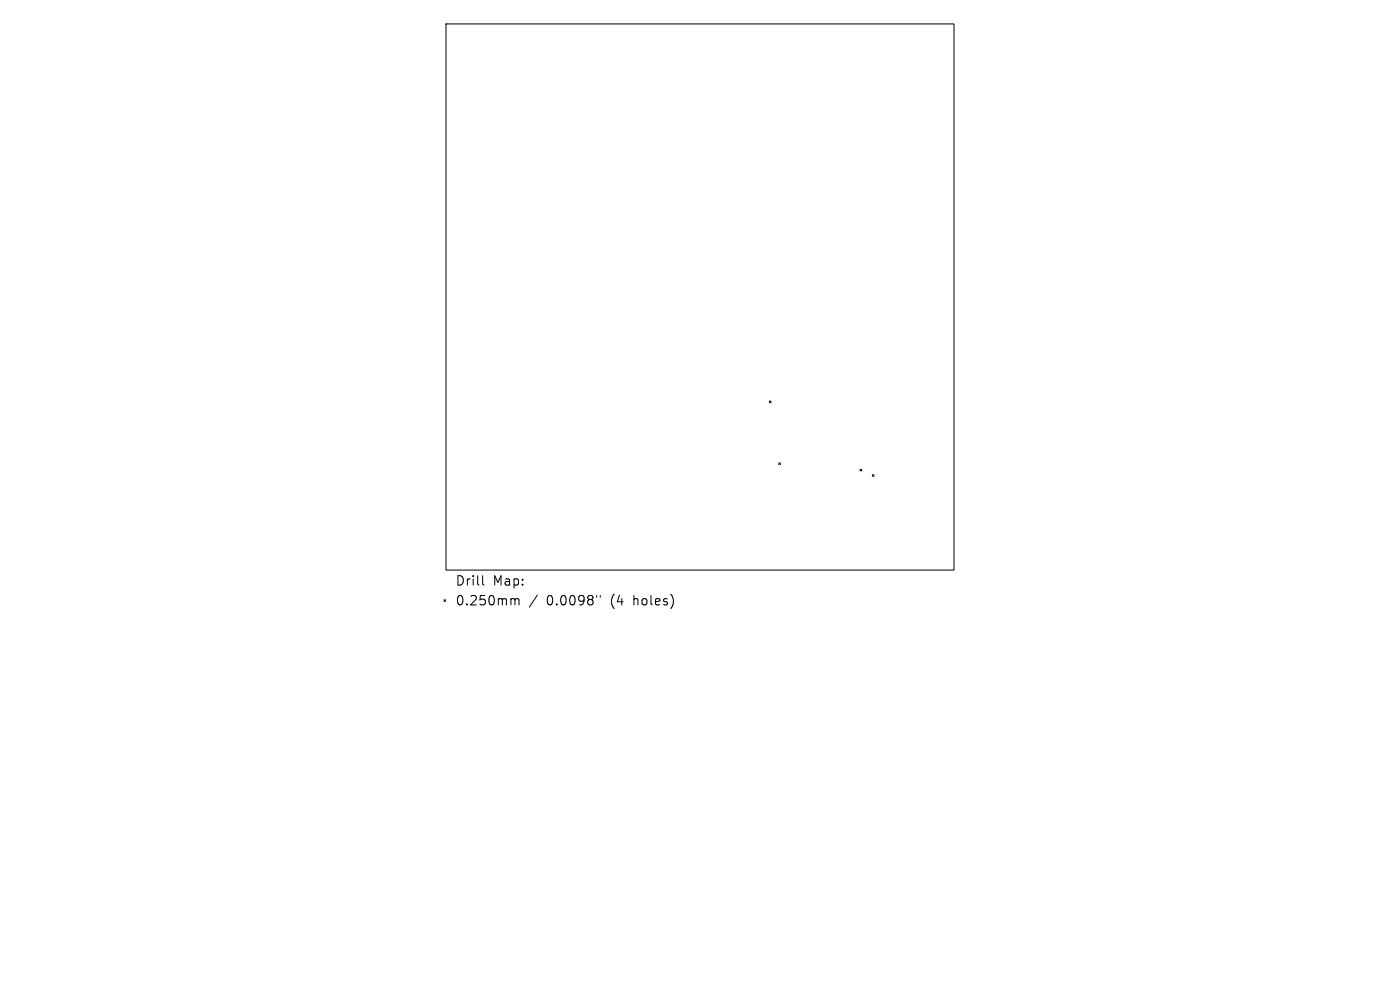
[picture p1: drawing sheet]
<svg xmlns="http://www.w3.org/2000/svg" width="297mm" height="210mm" viewBox="0 0 297 210" stroke-linecap="round" stroke-linejoin="round" font-family="sans-serif">
<defs><g id="words">
<g font-size="2.8">
<text x="96.5" y="124.5">Drill</text>
<text x="104.6" y="124.5">Map:</text>
<text x="96.5" y="128.7">0.250mm</text>
<text x="116" y="128.7">0.0098&quot;</text>
<text x="129.7" y="128.7">(4</text>
<text x="134.7" y="128.7">holes)</text>
</g>
</g></defs>
<g fill="none" stroke="#000" stroke-width=".21">
<path d="M94.6 5.1h107.8v115.8h-107.8zM163.2 85.1l.4 .3M163.6 85.1l-.4 .3M165.2 98.2l.4 .4M165.6 98.2l-.4 .4M182.4 99.5l.4 .4M182.8 99.5l-.4 .4M185 100.7l.4 .4M185.4 100.7l-.4 .4M94.2 127.2l.3 .4M94.5 127.2l-.3 .4M102.4 122.1v1.7l.3 .3"/>
<path d="M108.7 127l.4 .1 .1 .2M109.2 127.3l.3-.3 .5 .1 .1 1.2M109.2 127.3v1M114 126.2l-1.7 2.6M126.6 126.3v.4M127.3 126.3v.4"/>
</g>
<use href="#words"/>
</svg>
